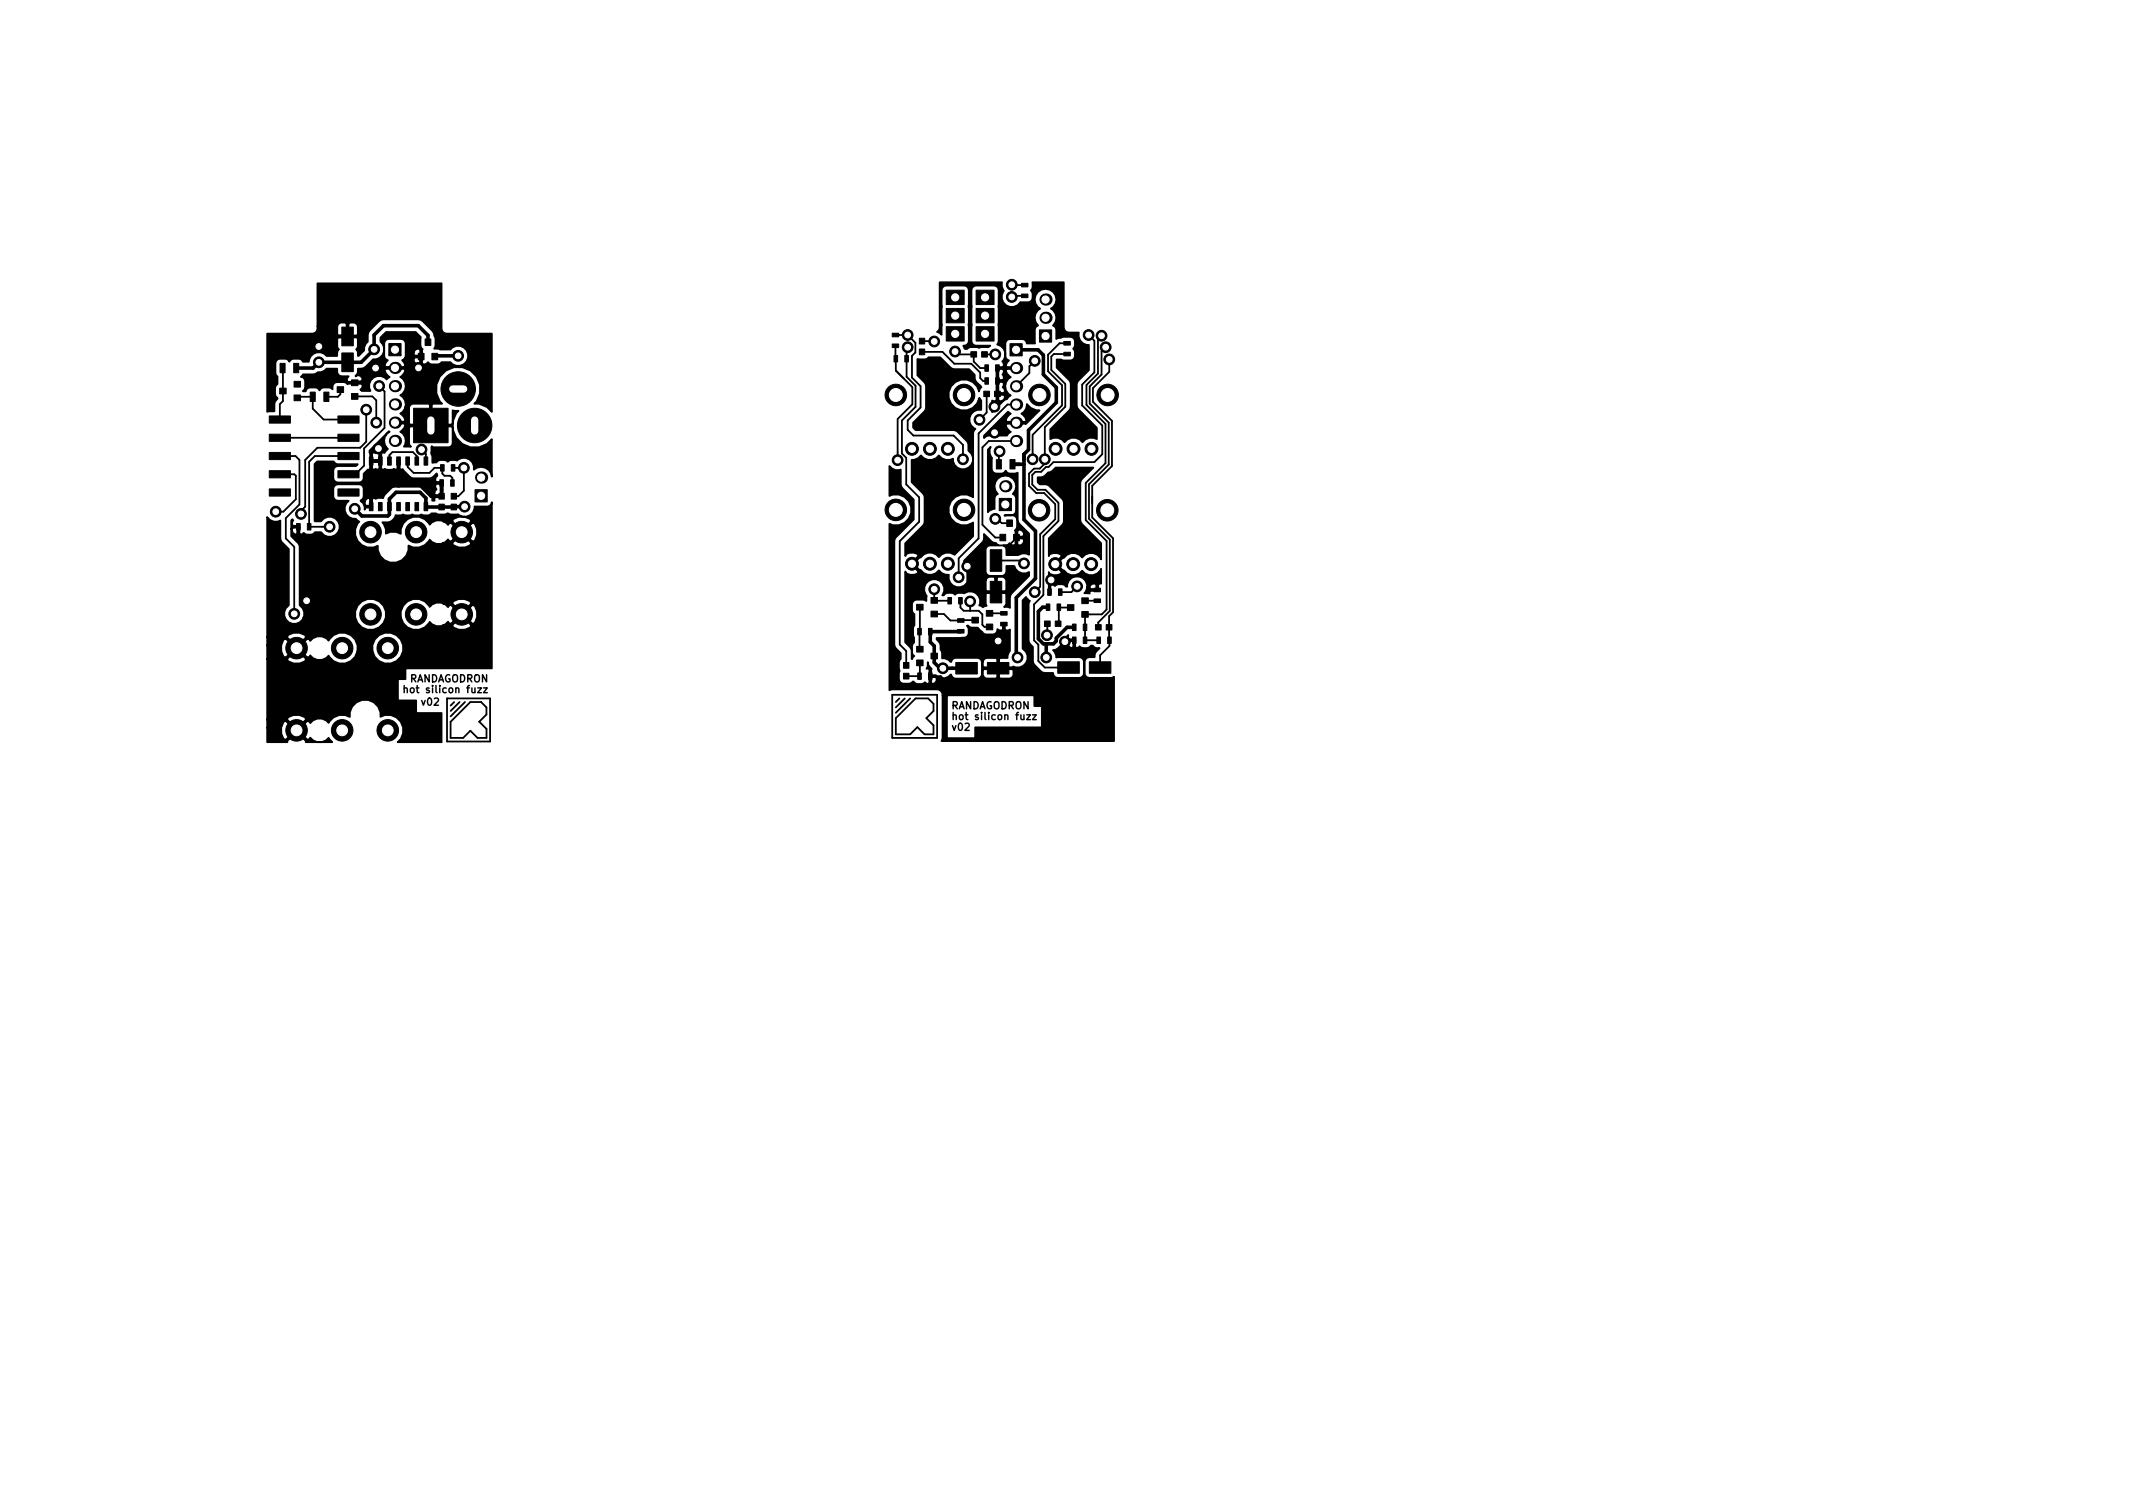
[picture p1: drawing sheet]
<svg xmlns="http://www.w3.org/2000/svg" width="297mm" height="210mm" viewBox="0 0 297 210" stroke-linecap="round" stroke-linejoin="round" font-family="sans-serif">
<defs><g id="words">
<g font-size="1.4">
<text x="56.7" y="95">RANDAGODRON</text>
<text x="57.9" y="96.5">hot silicon fuzz</text>
<text x="58.9" y="98.2">v02</text>
<text x="132.5" y="101.7">v02</text>
<text x="132.5" y="100.2">hot silicon fuzz</text>
<text x="132.5" y="98.7">RANDAGODRON</text>
</g>
</g></defs>
<path d="M56.3 95.9l.1-.1h.3v.7M56.3 95.5v1M57.2 95.8h.3l.2 .2v.3l-.2 .2-.3-.1-.1-.1zM143 99.5h.5l-.5 .7h.5M143.8 99.5h.5l-.5 .7h.5" fill="none" stroke="#000" stroke-width=".2"/>
<g fill="#000" stroke="#000" stroke-width=".14">
<path d="M142.2 39.4h1v.5h-1zM37.5 57.9h2.9v1h-2.9zM39 50.6h.7v1.3h-.7zM38.9 54h1v.8h-1zM40.9 50.6h.7v1.3h-.7zM40.9 55h1v.8h-1zM40.9 53.1h1v.8h-1zM43.2 54.6h.7v1.3h-.7zM45.1 54.6h.7v1.3h-.7zM47.1 57.9h2.9v1h-2.9zM47.6 49.1h1.6v2.6h-1.6zM47.6 45.5h1.6v2.6h-1.6z"/>
<path d="M47 53.8h.9v.8h-.9zM49 54.8h.9v.8h-.9zM49 52.9h.9v.8h-.9zM54.2 47.8h1.7v1.7h-1.7zM58.3 49.2h.7v.9h-.7zM59.2 47.2h.8v.9h-.8zM60.1 49.2h.9v.9h-.9zM57.6 56.8h4.8v4.8h-4.8zM124.2 46.4h1v.5h-1zM124.2 47.9h1v.5h-1zM124.5 49.5h.5v.9h-.5zM126 49.5h.5v.9h-.5z"/>
<path d="M128 47.1h.8v.8h-.8zM128 48.6h.8v.8h-.8zM131.8 45.5h2.5v2h-2.5zM131.8 42.9h2.5v2h-2.5zM131.8 40.4h2.5v2h-2.5zM135.2 49h.8v.7h-.8zM135.9 42.9h2.5v2h-2.5zM136.7 49h.8v.7h-.8zM137 54.5h.8v.7h-.8zM137.2 50.8h.4v.9h-.4zM137.2 52.6h.4v.9h-.4zM135.9 45.5h2.5v2h-2.5z"/>
<path d="M135.9 40.4h2.5v2h-2.5zM138.5 54.5h.8v.7h-.8zM138.6 50.8h.6v.9h-.6zM138.6 52.6h.6v.9h-.6zM140.6 47.9h1.7v1.7h-1.7zM142.2 40.9h1v.5h-1zM144.8 45.9h1.7v1.7h-1.7zM148.2 49h.8v.5h-.8zM148.2 47.5h.8v.5h-.8zM37.5 68.1h2.9v1h-2.9zM37.5 65.5h2.9v1h-2.9zM37.5 63h2.9v1h-2.9z"/>
<path d="M37.5 60.5h2.9v1h-2.9zM41.3 72.9h.5v.9h-.5zM42.8 72.9h.5v.9h-.5zM47.1 60.5h2.9v1h-2.9zM47.1 63h2.9v1h-2.9zM47.1 65.5h2.9v1h-2.9zM47.1 68.1h2.9v1h-2.9zM51.4 63.6h.5v1.2h-.5zM51.4 70h.5v1.1h-.5zM52.7 63.6h.5v1.2h-.5zM52.7 70h.5v1.1h-.5zM54 63.6h.5v1.2h-.5z"/>
<path d="M54 70h.5v1.1h-.5zM55.2 63.6h.6v1.2h-.6zM55.2 70h.6v1.1h-.6zM56.5 63.6h.5v1.2h-.5zM56.5 70h.5v1.1h-.5zM57.8 63.6h.5v1.2h-.5zM57.8 70h.5v1.1h-.5zM59.1 63.6h.5v1.2h-.5zM59.1 70h.5v1.1h-.5zM61.3 66.8h.4v.9h-.4zM61.3 64.7h.6v.9h-.6zM61.1 68.7h.8v.8h-.8z"/>
<path d="M61.1 70.2h.8v.8h-.8zM62.7 66.8h.6v.9h-.6zM62.8 70.2h.8v.8h-.8zM62.8 68.7h.8v.8h-.8zM62.9 64.7h.4v.9h-.4zM66.1 68.2h1.8v1.7h-1.8zM138.8 64h.7v1.3h-.7zM137.9 76.5h1.6v3h-1.6zM139.2 74.4h.9v.9h-.9zM139.2 69.4h1.7v1.7h-1.7zM140.2 72.4h.8v.9h-.8zM140.6 64h.7v1.3h-.7z"/>
<path d="M141.2 74.4h.7v.9h-.7zM125.8 92.2h.8v.8h-.8zM125.8 93.7h.8v.8h-.8zM127.6 90h.9v.8h-.9zM127.6 91.9h.9v.8h-.9zM127.8 93.7h.5v.9h-.5zM127.8 87.5h.5v.9h-.5zM127.6 84.1h.9v.8h-.9zM129.3 93.7h.5v.9h-.5zM129.6 90.9h.9v.8h-.9zM129.3 87.5h.5v.9h-.5zM129.6 85.1h.9v.8h-.9z"/>
<path d="M129.6 83.2h.9v.8h-.9zM132 83.2h.5v.9h-.5zM133.5 83.2h.5v.9h-.5zM133.3 87.6h.9v.5h-.9zM133.3 86.1h.9v.5h-.9zM133.1 92.2h3v1.6h-3zM135.3 85.9h.9v.8h-.9zM137.3 86.9h.9v.8h-.9zM137.3 85h.9v.8h-.9zM139.3 85.1h.9v.5h-.9zM139.3 86.6h.9v.5h-.9zM137.9 80.9h1.6v3h-1.6z"/>
<path d="M137.5 92.2h3v1.6h-3zM145.7 84.1h.5v.9h-.5zM145.5 86.5h.7v.7h-.7zM145.9 82h.5v.9h-.5zM147.2 84.1h.5v.9h-.5zM146.9 86.5h.9v.7h-.9zM147.4 82h.5v.9h-.5zM149.3 86.9h.6v.9h-.6zM148.6 84.2h1v.8h-1zM149.3 88.7h.6v.9h-.6zM147.3 92.1h3v1.6h-3zM150.9 86.9h.4v.9h-.4z"/>
<path d="M150.9 88.7h.4v.9h-.4zM150.6 85.1h1v.8h-1zM150.6 83.2h1v.8h-1zM152.8 88.7h.4v.9h-.4zM152.3 83.4h.9v.5h-.9zM152.3 81.9h.9v.5h-.9zM152.6 87h.7v.7h-.7zM154.2 88.7h.6v.9h-.6zM151.7 92.1h3v1.6h-3zM154 87h.9v.7h-.9z"/>
<circle cx="140.9" cy="39.6" r=".75"/>
<circle cx="44.4" cy="48.2" r=".75"/>
<circle cx="44.4" cy="50.4" r=".75"/>
<circle cx="51" cy="57" r=".75"/>
<circle cx="52.1" cy="48.6" r=".75"/>
<circle cx="52.3" cy="51.2" r=".75"/>
<circle cx="52.4" cy="58.8" r=".75"/>
<circle cx="52.8" cy="53.7" r=".75"/>
<circle cx="58.3" cy="51.2" r=".75"/>
<circle cx="63.8" cy="49.5" r=".75"/>
<circle cx="63.8" cy="54.2" r="2.4"/>
<circle cx="66.1" cy="59.2" r="2.4"/>
<circle cx="124.7" cy="55" r="1.5"/>
<circle cx="126.4" cy="48.3" r=".75"/>
<circle cx="126.4" cy="46.6" r=".75"/>
<circle cx="130.1" cy="47.5" r=".75"/>
<circle cx="133" cy="48.9" r=".75"/>
<circle cx="134.3" cy="55" r="1.5"/>
<circle cx="136.4" cy="58.4" r=".75"/>
<circle cx="138.5" cy="56.6" r=".75"/>
<circle cx="138.6" cy="49.3" r=".75"/>
<circle cx="140.9" cy="41.3" r=".75"/>
<circle cx="144.1" cy="50.2" r=".75"/>
<circle cx="144.7" cy="55" r="1.5"/>
<circle cx="151.6" cy="46.6" r=".75"/>
<circle cx="153.4" cy="46.7" r=".75"/>
<circle cx="154" cy="48.3" r=".75"/>
<circle cx="154.2" cy="55" r="1.5"/>
<circle cx="154.5" cy="50" r=".75"/>
<circle cx="38.4" cy="71.2" r=".75"/>
<circle cx="41.9" cy="71.6" r=".75"/>
<circle cx="45.9" cy="73.3" r=".75"/>
<circle cx="49.4" cy="70.8" r=".75"/>
<circle cx="51.6" cy="74.1" r="1.5"/>
<circle cx="52.7" cy="62.5" r=".75"/>
<circle cx="57.9" cy="74.1" r="1.5"/>
<circle cx="58.7" cy="62.6" r=".75"/>
<circle cx="64.3" cy="74.1" r="1.5"/>
<circle cx="64.6" cy="65.1" r=".75"/>
<circle cx="64.7" cy="70.5" r=".75"/>
<circle cx="124.7" cy="71" r="1.5"/>
<circle cx="125" cy="64.1" r=".75"/>
<circle cx="127" cy="78.5" r=".9"/>
<circle cx="127" cy="62.5" r=".9"/>
<circle cx="129.5" cy="78.5" r=".9"/>
<circle cx="129.5" cy="62.5" r=".9"/>
<circle cx="132" cy="78.5" r=".9"/>
<circle cx="132" cy="62.5" r=".9"/>
<circle cx="134.1" cy="63.9" r=".75"/>
<circle cx="134.3" cy="71" r="1.5"/>
<circle cx="134.7" cy="78.8" r=".75"/>
<circle cx="138.5" cy="60.2" r=".75"/>
<circle cx="138.6" cy="72.2" r=".75"/>
<circle cx="139.2" cy="62.8" r=".75"/>
<circle cx="142.6" cy="78.4" r=".75"/>
<circle cx="143.8" cy="63.9" r=".75"/>
<circle cx="144.7" cy="71" r="1.5"/>
<circle cx="145.5" cy="63.9" r=".75"/>
<circle cx="146.9" cy="78.5" r=".9"/>
<circle cx="147" cy="62.5" r=".9"/>
<circle cx="149.5" cy="78.5" r=".9"/>
<circle cx="149.5" cy="62.5" r=".9"/>
<circle cx="151.9" cy="78.5" r=".9"/>
<circle cx="152" cy="62.5" r=".9"/>
<circle cx="154.2" cy="71" r="1.5"/>
<circle cx="41" cy="85.5" r=".75"/>
<circle cx="41.3" cy="90.2" r="1.5"/>
<circle cx="42.7" cy="83.6" r=".75"/>
<circle cx="47.6" cy="90.2" r="1.5"/>
<circle cx="51.6" cy="85.5" r="1.5"/>
<circle cx="54" cy="90.2" r="1.5"/>
<circle cx="57.9" cy="85.5" r="1.5"/>
<circle cx="64.3" cy="85.5" r="1.5"/>
<circle cx="130.1" cy="82" r=".75"/>
<circle cx="131.3" cy="93" r=".75"/>
<circle cx="133.5" cy="80.4" r=".75"/>
<circle cx="135.1" cy="83.7" r=".75"/>
<circle cx="139" cy="89.2" r=".75"/>
<circle cx="141.7" cy="91.5" r=".75"/>
<circle cx="144.1" cy="82.4" r=".75"/>
<circle cx="145.7" cy="91.5" r=".75"/>
<circle cx="145.8" cy="88.4" r=".75"/>
<circle cx="146.4" cy="80.7" r=".75"/>
<circle cx="148.3" cy="89.3" r=".75"/>
<circle cx="150" cy="81.6" r=".75"/>
<circle cx="41.3" cy="101.7" r="1.5"/>
<circle cx="47.6" cy="101.7" r="1.5"/>
<circle cx="54" cy="101.7" r="1.5"/>
</g>
<g fill="#000">
<circle cx="55" cy="56.3" r=".85"/>
<circle cx="55" cy="58.8" r=".85"/>
<circle cx="55" cy="51.2" r=".85"/>
<circle cx="55" cy="53.8" r=".85"/>
<circle cx="141.5" cy="51.2" r=".85"/>
<circle cx="141.5" cy="53.8" r=".85"/>
<circle cx="141.5" cy="56.3" r=".85"/>
<circle cx="141.5" cy="58.9" r=".85"/>
<circle cx="145.6" cy="41.7" r=".85"/>
<circle cx="145.6" cy="44.2" r=".85"/>
<circle cx="55" cy="61.4" r=".85"/>
<circle cx="67" cy="66.5" r=".85"/>
<circle cx="140" cy="67.7" r=".85"/>
<circle cx="141.5" cy="61.4" r=".85"/>
</g>
<g fill="none" stroke="#000" stroke-width=".25">
<path d="M140.9 39.6l1.8 .1M39.3 51.2l.1 4.6-.4 .5v2.1M41.4 55.4l.2-.2h2v1.7l1.5 1.5h3.4M47.4 54.2v.7l-.4 .3h-1.6M49.4 55.2h2.5l.5 .5v3.1M51 57v4.5l-.8 .8h-6l-1.7 1.7v6.5l-.6 .6v.5M52.8 53.7l.8 .8v5.1l-2.9 2.8v2.4l-1.2 1.2h-1M124.7 48.1l.1 3.5 2.3 2.3v2.4l-2.1 2v5.8M124.7 46.6h1.7l1.1 1.1v1.4l-.5 .4v3.1l1.2 1.2v2.9l-1.8 1.8v1.3l.8 .8h5.6l1.3 1.3v2M126.4 48.3l-.2 .2v4l1.3 1.2v2.9l-1.9 1.9v4.6l.6 .6v3.7l1.8 1.8v3.4l-2.7 2.7v14.4l.9 .9v2M128.4 47.5h1.7M128.4 49h2.8l1.7 1.6h2.4l1.2 1.3v.7l.4 .4h.5"/>
<path d="M133 48.9l.4 .4h2.2v1l.9 .9h.9M137.1 49.3h1.5M137.4 54.8v2.6l-1 1M141.5 51.2h-2.6v5l-.4 .4M141.5 58.9h-1.6l-1.4 1.3M141.5 56.3h-1.2l-4 4.1v14.6l-2.8 2.7v2.7M142.7 41.2h-1.6l-.2 .1M144.1 50.2l-.8 .8v.9l-1.8 1.9M148.6 49.3h-1.8l-.4 .3v1.9l1.9 2v3.1l-2.8 2.9v5l-.7 .7h-.8l-.7 .7v1.7l1 1h1.1l1.5 1.6v2.1l-2 2.1v7.3l-.8 .7M148.6 47.8h-1l-1.7 1.6v2.3l2 1.9v2.8l-4.1 4.1v3.4M151.6 46.6l.8 .8v4.4l-1.7 1.7v2.9l2.8 2.8v4l-1.1 1.1h-5.7l-.7 .7h-.3l-.7 .7h-.8l-.4 .4v1.4l.7 .7h1.1l1.8 1.8v2.5l-2.1 2.1v8.2l-1.3 1.3v5.1l.6 .6v2.2l.9 .9h3.3M153.4 46.7l-.5 .5v4.8l-1.6 1.6v2.8l2.6 2.6v5.5l-2.7 2.7v5.2l2.9 2.9v9.6l-.7 .6h-2.3v3.6h1.9"/>
<path d="M154 48.3l-.6 .6v3.2l-1.6 1.7v2.4l2.6 2.6v5.9l-2.8 2.7v4.8l3 2.9v10l-1.7 1.6v.6M154.5 50v1.8l-2.3 2.2v1.9l2.7 2.7v6.3l-2.8 2.7v4.4l2.9 2.9v10.3l-.5 .6v4.1l-1.3 1.3v1.7M39 63.5h2.2l.5 .5v6.2l-1.9 1.9v2.9l1.2 1.1v9.4M39 66h2l.2 .2v3.3l-1.7 1.7h-1.1M39 61h9.5M48.5 63.5h-4.6l-.9 .8v9h2.9M54.2 64.2v-.8l.5-.5h2.8l.5 .6v.7M56.8 64.2v.8l.8 .8h2.2l.7-.7h1.1v.8l.3 .3h.8l.3 .3v.7M58.7 62.6l.6 .6v1M63.1 65.1h1.5v3.2l-.8 .8h-.6M138.6 72.2h.3l.6 .6h1.1M138.7 78h3.5l.4 .4"/>
<path d="M139.2 62.8l-.1 .1v1.7M141.5 61.4h-3.8l-.9 .9v10.8l1.8 1.7h1M141.5 74.8l-1 1.1h-2.9l-2.9 2.9v2.6l1 1h3M62.3 97.2h6v6h-6zM63.3 97.8l-.5 .4M64 97.8l-1.2 1.2M64.7 97.8l-1.9 1.9M65.5 97.8h1.5l.7 .7v1l-1 1 1 1v1.2h-1.2l-1-1-1 1h-1.8v-2.2zM124.2 96.7h6.3v6h-6.3zM125.2 97.3l-.4 .4M126 97.2l-1.2 1.3M126.8 97.2l-2 2"/>
<path d="M127.5 97.2h1.7l.8 .8v1l-1 1 1 1v1.2h-1.2l-1-1-1 1h-2v-2.2zM128.1 92.3v1.8h-1.9M128.1 84.5v5.9M130.1 82l.1 1.6h2M130.1 85.5h1.4l.9 .9 3.4-.1M133.8 83.6v1l.4 .4h2.1l.5 .5v1.5l.3 .3h.7M135.1 83.7v1.3M137.8 85.4h2M139.8 86.9v1.5l-.8 .8v5.1l-.8 .8h-6.2l-1-1h-1.5M145.9 86.8l-.1 1.6M149.1 84.6l-1.6-.1v2.2l-.2 .1M149.6 89.1h-1.1l-.2 .2"/>
<path d="M150 81.6l-.8 .8h-1.6M152.8 82.1v-.9l-1-1h-4.9l-.7 .8v1.4M152.8 83.6h-1.7l.1 .1"/>
</g>
<g fill="none" stroke="#000" stroke-width=".5">
<path d="M48.4 46.8h-2.6l-1.4 1.4M52.3 51.2l-2 2-.9 .1M58.7 49.6v1.3l-.4 .3M59.6 47.6v-.9l-1.3-1.4h-4.9l-1.3 1.3v2l-1.8 1.8h-5.9l-.8 .8h-2.3M63.8 49.5h-3.1l-.1 .1M141.5 48.7h3.1l.7 .7v2.7l1.8 1.8v2.1l-3.9 3.9v2.7l-.6 .6v9.1l1.6 1.6v6.6l-2.7 2.7v8.2l.2 .1M41.6 73.3v1.4l1.1 1.1v7.8M52.7 62.5l.3 .2v1.5h-1.3v6.3M55.5 64.2v3.4M61.5 67.2v1.9h-1.5l-1.4-1.5h-6.9M64.7 70.5l-5.3 .1-.1-1.2-.8-.9h-3.3l-1 1v2.1l-.2 .2h-3.6l-1-1M141 64.6h1.6"/>
<path d="M133.8 87.9h-4.3v1.5l.6 .5v2.3l.8 .8h3.7M145.8 89.6l-.1 .1v1.8M145.9 84.5h-.7l-.6 .6v3.8l.7 .7h1.4l.4-.4v-.4l1.5-1.5h1"/>
</g>
<path d="M130.9 39.3h8.6a1.29 1.29 0 0 0 .3 1.2 1.4 1.4 0 0 0 .3 2 1.4 1.4 0 0 0 2-.4 1.87 1.87 0 0 0 1.5-.2 1.43 1.43 0 0 0 0-1.5 1.31 1.31 0 0 0 .2-1.1h4.3v6.3a.71 .71 0 0 0 .8 .7h1.3a1.37 1.37 0 0 0 1.4 1.7v3.5l-1.6 1.8-.1 3.1 .3 .6 2.5 2.6v1.5a1.5 1.5 0 0 0-2 .5 1.53 1.53 0 0 0-2.5 0 1.5 1.5 0 0 0-1.9-.5v-1.3l2.6-2.6 .2-.6v-3.4l-1.9-2v-1.1h.6a2.01 2.01 0 0 0 1.5 .1 1.07 1.07 0 0 0 .1-1.7 1.1 1.1 0 0 0-.1-1.5 2.01 2.01 0 0 0-1.5 0l-.7 .2v-1.3a.62 .62 0 0 0-.5-.6 1.45 1.45 0 0 0-.3-2.3 1.48 1.48 0 0 0 .4-2.3 1.48 1.48 0 0 0-2.2 0 1.48 1.48 0 0 0 .4 2.3 1.45 1.45 0 0 0-.3 2.3 .62 .62 0 0 0-.5 .6v1.9h-1.1a.64 .64 0 0 0-.7-.6h-1.7a.65 .65 0 0 0-.6 .7v1.7a.62 .62 0 0 0 .5 .6l-.3 .3-.1 .4 .1 .2h1.4v.3h-1.4l-.1 .2 .1 .4 .6 .5a1.44 1.44 0 0 0 0 2.6l-.4 .2-.2 .3-.4 .2-1.6 1.6v-1.6l.4 .1 .2-.2v-.7h.2v.7a.52 .52 0 0 0 .7 0 .52 .52 0 0 0 .1-.7h-1v-1.8h.2v1.5h.8a.48 .48 0 0 0-.2-.8 .5 .5 0 0 0 0-.7h-.8v-1.8h.2v1.5h.6a.51 .51 0 0 0 0-.8 .51 .51 0 0 0 0-.7h-.8v-.3h.8a.51 .51 0 0 0 0-.8 1.38 1.38 0 0 0 .3-1.4 1.38 1.38 0 0 0-1-.9l.2-.5v-7.1a.65 .65 0 0 0-.7-.6h-2.5a.65 .65 0 0 0-.6 .6v7.1a.65 .65 0 0 0 .6 .6h2l-.3 .3a1.86 1.86 0 0 0-1.3 0 1.77 1.77 0 0 0-1.6 .1l-.4 .1-.2-.5a.67 .67 0 0 0 .8-.6v-7.1a.65 .65 0 0 0-.6-.6h-2.5a.65 .65 0 0 0-.7 .6v6.2l-.2-.2-.4-.2 .3-.3 .1-.3zM37.2 46.5l6.6-.1a.84 .84 0 0 0 .4-1h2.8v1.2l.1 .1h1.2v-1.6h.2v1.6h1.2l.1-.1v-1.2l-.2-.4-.3-.1h-.6l-.2 .2h-.2l-.2-.2h-.6l-.4 .3-.1 .2h-2.8v-5.9h17.3v6.2l.2 .6 .5 .2h6.3v10.8l-.7-.6-1.1-.5h-.6a3.1 3.1 0 0 0-.2-4.3 3.1 3.1 0 0 0-4.2 0 3.1 3.1 0 0 0-.1 4.3h-1.3l-.2 .2v2.7h2.8l.1-.1v-1.9l.9 .1a3 3 0 0 0 .2 4.4 3 3 0 0 0 4.4-.4v5.2l-.1-.5a1.52 1.52 0 0 0-2.4-.5 1.44 1.44 0 0 0-.7-1.5 1.44 1.44 0 0 0-1.7 .2 1.24 1.24 0 0 0-1.2 .2 1.11 1.11 0 0 0-1.6 .1h-.6v-.8l-.2-.6 .1-.9 .2 .2h2.2l.4-.3 .1-.2v-2.3l-.1-.1h-5.8l-.1 .1v2.3l.2 .4h-1l.2-.2a1.44 1.44 0 0 0-.7-1.9l.6-.5 .1-.4-.1-.2h-1.4v-.3h1.4l.1-.2-.1-.4-.6-.5 .4-.2 .3-.7h.6v2.3l.1 .1h2.8v-2.7l-.2-.2h-2.2l-.4 .3-.1 .2h-.6l.1-.4-.1-.6-.3-.4-.4-.3 .4-.2a1.46 1.46 0 0 0-.4-2.3l.6-.5 .1-.4-.1-.2h-2.6l-.1 .2 .1 .4 .6 .5-.5 .3-.2-.2a1.4 1.4 0 0 0-1.8 .1 1.4 1.4 0 0 0-.2 1.7h-1.2l-.2-.2a.5 .5 0 0 0 .1-.8h-1.8l-.1 .1-.3-.2a1.93 1.93 0 0 0-1.6 .1l-.1 .2-.1 .6v-.1a1.3 1.3 0 0 0-1.8 .2l-.1-.2a1.3 1.3 0 0 0-1.8 .2v.2l-.4-.1h.1a1.39 1.39 0 0 0-.2-1.9h-.2l.3-.4h1.4l.6-.2a1.51 1.51 0 0 0 1.3-.6h1.5v.4a.65 .65 0 0 0 .6 .7h1l-.3 .4v.2l.2 .2h1.8a.55 .55 0 0 0 0-.8 .55 .55 0 0 0-.8 0v-.1l.3-.3v-.7h.8l1.4-1.3a1.39 1.39 0 0 0 1.3-.6 1.39 1.39 0 0 0-.1-1.6h.3v1.7a.62 .62 0 0 0 .5 .7l-.3 .3-.1 .4 .1 .2h2.6l.1-.2-.1-.4-.3-.3 .3-.3h1.3v.3a.55 .55 0 0 0 .9 .4v-.8h-.7l-.2 .1h-1.3l.2-.4v-.4h1.1v.3l.2 .1h.7v-.8a.53 .53 0 0 0-.5-.1 .53 .53 0 0 0-.4 .5h-1.1v-1.3a.65 .65 0 0 0-.6-.6h-2l-.2 .2-.2 .4h-.3l-.2-.2v-.6l.8-.8h4.1l.7 .8v1.1v.2l.3 .3-.1 .1v1.9a.5 .5 0 0 0 .8-.2l.3 .3a1.49 1.49 0 0 0 1.6-.3h1.2l.3 .3a1.41 1.41 0 0 0 1.9-.3 1.41 1.41 0 0 0-.2-1.9 1.41 1.41 0 0 0-2 .2h-1.4l-.8-.1a1.8 1.8 0 0 0 0-1.8l-.1-.4-.2-.3-1.6-1.6h-5.5l-1.8 1.8-.1 1.3-.3 .3-.2 .5v.4l-.9 .8a.84 .84 0 0 0-.2-.9l.2-.4v-1.2l-.1-.1h-2.6l-.1 .1v1.2l.2 .3-.2 .3v.7h-1.5a1.38 1.38 0 0 0-1.5-.5 1.38 1.38 0 0 0-1 1.3h-.8l-.3-.4a1.33 1.33 0 0 0-1.6 .3l-.1-.2a1.3 1.3 0 0 0-1.8 .2v1.6v.2l.2 .3v1.1l-.2 .3a1.46 1.46 0 0 0 .2 1.6l-.3 .6-.1 1.3-1 .1zM127.8 50a1.47 1.47 0 0 0 1.5-.2h1.6l1.7 1.6h2.3l.8 .8a1.55 1.55 0 0 0 .8 1.5l.2 .2-.3 .3v.3a2.17 2.17 0 0 0-3.4-1.2 2.17 2.17 0 0 0 .1 3.6 2.17 2.17 0 0 0 3.3-1.5l.2 .3v1.4a1.39 1.39 0 0 0-1.5 .9 1.39 1.39 0 0 0 .7 1.7l-.2 .4-.1 .3v8.8a2.17 2.17 0 0 0-3.4 1.8 2.17 2.17 0 0 0 3.4 1.8v1.9l-2.6 2.6a1.51 1.51 0 0 0-2.2 .3 1.55 1.55 0 0 0-2.5 0h-.1l-.9 .9 .9 .9h.1a1.55 1.55 0 0 0 2.6 0l.3 .4 .6 .2h.4a1.39 1.39 0 0 0 1 1.7 1.39 1.39 0 0 0 1.7-.9h2.5v1.4l.1 .1h1.2v-1.8h.2v1.8h1.2l.1-.1v-1.4l-.2-.4-.3-.1h-.6l-.2 .2h-.2l-.2-.2h-.6l-.3 .1-.2 .4h-2.5a1.34 1.34 0 0 0-.5-1.6v-1.1l2.5-2.6 .2-.5v-.6l1.1 1 .2 .2h.4l.3 .3h-1.1a.65 .65 0 0 0-.6 .6v3a.65 .65 0 0 0 .6 .7h1.6a.65 .65 0 0 0 .6-.7v-.7h1.2a1.38 1.38 0 0 0 2 .9v.5l-2.6 2.7-.1 1.7-.4-.1h-.4l.3-.4v-1.4l-.1-.1h-2.6l-.1 .1v1.4l.1 .3-.5 .2-.5-.3a1.4 1.4 0 0 0-.4-1.7 1.4 1.4 0 0 0-1.7 0 1.24 1.24 0 0 0-1.3 .2 1.11 1.11 0 0 0-1.6 .1h-.2a1.4 1.4 0 0 0-.2-1.9 1.4 1.4 0 0 0-1.9 0 1.4 1.4 0 0 0 0 2l-.1 .7a1.79 1.79 0 0 0-1.8 0 1.42 1.42 0 0 0 .1 1.8v1.5a1.9 1.9 0 0 0-.1 1.6l.1 .2v.7h-.1a1.43 1.43 0 0 0 .1 1.8l-.3 .5v-.1l-.1-1.3-.8-1v-9.8l.1 .2 .6 .2h.6l.4-.2 .1-.2-1.1-1.1 1.1-1.1-.1-.2-.6-.2h-.6l-.4 .2-.1 .2v-1.7l2.4-2.5 .3-.6-.1-3.6-1.7-1.9v-3.1h.3l.6-.2 .4-.4a1.53 1.53 0 0 0 2.5 0 1.49 1.49 0 0 0 1.9 .5 1.4 1.4 0 0 0 2.1 1.3 1.4 1.4 0 0 0 .1-2.4l-.1-1.1-1.7-1.8h-5.6l-.3-.4v-.6l1.5-1.6 .3-.6v-2.9l-.3-.6-.9-.9zM137 60.7l3.4-3.4 .4 .3-.6 .5-.1 .4 .1 .2h2.6l.1-.2-.1-.4-.6-.5a1.38 1.38 0 0 0 .8-1.3l.5 .5 .8 .3h.5l-2 1.9h-2.6l-.1 .2 .1 .4 .6 .5-.4 .3-.2 .2h-2.5l-.3 .1-.4 .3zM43.8 64.6l.4-.3h2.3l.3 .3h.3h2.7l-.2 .3h-2.5a.65 .65 0 0 0-.7 .6l.1 1.3 .3 .3 3.2 .1a.65 .65 0 0 0 .6-.7v-.5l.6-.6h.2l.2-.2v-.9h.2v.9l.2 .2 .3-.1 .4 .1 .1-.2v-.9h-1.3l.1-1.2h.2v1h1v-1l-.1-.1-.4 .1-.3-.1-.2 .1h-.2l-.1-.1v-.2l2.6-2.7h.2a1.44 1.44 0 0 0-.3 2.4l-.5 .6-.3-.1-.1 .1v2.1l.1 .2 .4-.1a1.59 1.59 0 0 0 1.3 0l.3 .1 .2-.2v-1.1l.2-.1v1.2l.2 .2 .3-.1 1.2 1.3h2.5l.5-.2 .5-.5 .1 .4a.56 .56 0 0 0-.1 .8h.8v2.1h-1l-.1 .2v.3h-.3a1.13 1.13 0 0 0-.4-1.1h.7v.2l.1 .2h.8v-1.6h-.6l-.2 .1v.3l.2 .3-.3 .5h-.7l-.7-.7-.6-.2h-3.7l-1.2 1.1-.2 .6-.7-.1-.4 .2-.3-.2-.2 .2v1.2h-.8l-.2 .3v-.4l-.2-.5-.2-.3h.4v.5l.2 .1h.6v-.9l-.2-.2a.62 .62 0 0 0-.6 .5h-.4l-.2-.1a.63 .63 0 0 0 .4-.6v-1.3l-.3-.3-3.2-.1a.65 .65 0 0 0-.7 .7v1l.2 .4 .5 .2h1.5a1.39 1.39 0 0 0-.5 1.7 1.39 1.39 0 0 0 1.4 .8l.5 .4a2.13 2.13 0 0 0-.1 2.8 2.13 2.13 0 0 0 2.7 .6 2.15 2.15 0 0 0 2.2 2.4 2.15 2.15 0 0 0 2.1-2.4 2.09 2.09 0 0 0 2.9-.9 1.53 1.53 0 0 0 1.9 .5h1.3l.1 .3 .8 .3h.9l.7-.3 .1-.3-1.3-1.3-1.3 1.3h-1.3l.3-.1 .4-.4 .1 .2 .3 .1 1.3-1.3h.4l1.3 1.3 .3-.1 .3-.8v-.9l-.3-.7-.3-.1-1.3 1.3h-.4l-1.3-1.3-.3 .1-.1 .2-.4-.4-.3-.1h1.3l1.3 1.3 1.3-1.3-.1-.3-.8-.3h-.9l-.7 .3-.1 .3-2.2-.1-.6 .2-.4 .4v-.2a2.16 2.16 0 0 0-2.6-.9 2.16 2.16 0 0 0-1.4 2.3l-.6-.2h-.9l-.6 .2v-.6l-.4-1a1.45 1.45 0 0 0 1.8-.8v-.2l.7 .1 .3-.2 .2 .1a1.42 1.42 0 0 0 1.1-.1 1.31 1.31 0 0 0 1.3 0 1.16 1.16 0 0 0 1.4-.1h.6l.2 .1a2.28 2.28 0 0 0 1.5-.1 1.72 1.72 0 0 0 1.4 .1 1.37 1.37 0 0 0 1.5 .2 1.37 1.37 0 0 0 .8-1.3h1.8a.64 .64 0 0 0 .6-.6v23.2h-12v1.5h-1.1v2.9h2.5v1.8h3.6v4h-6.1l.4-.4a2.16 2.16 0 0 0-.2-2.7 2.16 2.16 0 0 0-2.6-.4 2.15 2.15 0 0 0-2.2-2.4 2.15 2.15 0 0 0-2.1 2.4 2.09 2.09 0 0 0-2.9 .9 1.61 1.61 0 0 0-2.6 0l-.1-.2-.3-.1-1.3 1.3 1.3 1.3 .3-.1 .1-.2a1.61 1.61 0 0 0 2.6 0l.5 .6h-3.7v-.1l-1.3-1.3-1.3 1.3v.1h-2.8v-2h2v.9l.3 .7 .3 .1 1.3-1.3-1.3-1.3-.3 .1-.3 .8h-2v-1.1h2.8l1.3 1.3 1.3-1.3-.1-.3-.8-.3h-.9l-.7 .3-.1 .3h-2.8v-8.4h2.8l.1 .3 .8 .3h.9l.7-.3 .1-.3-1.3-1.4-1.3 1.4h-2.8v-1.9h2v.8l.3 .7 .3 .2 1.3-1.4h.4l1.3 1.4 .3-.2 .1-.1a1.61 1.61 0 0 0 2.6 0 2.16 2.16 0 0 0 2.2 1.1 2.16 2.16 0 0 0 1.8-1.7h2.1l.3 .8a2.18 2.18 0 0 0 3.6 0 2.18 2.18 0 0 0-1.4-3.4 2.18 2.18 0 0 0-2.5 2.6h-2.1v-.9a2.16 2.16 0 0 0-1.8-1.7 2.16 2.16 0 0 0-2.2 1.1 1.61 1.61 0 0 0-2.6 0l-.1-.1-.3-.2-1.3 1.3h-.4l-1.3-1.3-.3 .2-.3 .8h-2v-1.2h2.8l1.3 1.4 1.3-1.4-.1-.3-.8-.3h-.9l-.7 .3-.1 .3h-2.8v-16.7a1.37 1.37 0 0 0 1.8 .5l.1 2.8 1.1 1.2v7.8a1.4 1.4 0 0 0-.1 2.3 1.4 1.4 0 0 0 2.2-.6h7.2l.3 .8a2.18 2.18 0 0 0 2.2 .9 2.18 2.18 0 0 0 1.7-1.7h2.1l.3 .8a2.14 2.14 0 0 0 3.7-.2 1.53 1.53 0 0 0 1.9 .5h1.3l.1 .3 .8 .3h.9l.7-.3 .1-.3-1.3-1.4-1.3 1.4h-1.3l.3-.2 .4-.3 .1 .1 .3 .2 1.3-1.4h.4l1.3 1.4 .3-.2 .3-.8v-.8l-.3-.7-.3-.2-1.3 1.3h-.4l-1.3-1.3-.3 .2-.1 .1-.4-.3-.3-.2h1.3l1.3 1.4 1.3-1.4-.1-.3-.8-.3h-.9l-.7 .3-.1 .3-2.2-.1-.6 .3-.4 .3v-.2a2.18 2.18 0 0 0-2.7-.8 2.18 2.18 0 0 0-1.3 2.5h-2.1v-.9a2.18 2.18 0 0 0-2.5-1.7 2.18 2.18 0 0 0-1.7 2.6h-7.2l.1-.2a1.39 1.39 0 0 0-.7-1.5v-8.2l-.2-.5-.9-.9v-1.1h.1a.64 .64 0 0 0 .6 .8l.1-.1v-.8h-.6l-.2 .1v-1.1l.1-.2 .1 .2-.1 .3v.3l.1 .1h.9v1.1l.2 .1 .4-.2a1.13 1.13 0 0 0 1.6-.1h.8a1.41 1.41 0 0 0 2.1 .3 1.41 1.41 0 0 0 0-2.1 1.41 1.41 0 0 0-2.1 .3l-.9-.1zM123.9 64.9a1.33 1.33 0 0 0 1.5 .5l.1 2.3 1.7 1.9v2.7l-2.4 2.5-.3 .5v14.4l.3 .6 .6 .7a2.09 2.09 0 0 1-.2 1.2v.8a.58 .58 0 0 1 0 .7v.8a.65 .65 0 0 0 .6 .7h1l.3-.3h.1a1.09 1.09 0 0 0 1.6 .1l.5 .2 .1-.1v-.8h.3v.8l.1 .1a.58 .58 0 0 0 .6-.3 .58 .58 0 0 0-.1-.6h-.9v-1.1l-.1-.1h-.3l.2-.4v-.5l.1 .4 .4 .5v.9h.6a1.34 1.34 0 0 0 2.1-.1h.1a.63 .63 0 0 0 .6 .6h3a.65 .65 0 0 0 .6-.7v-.5h.2v.7l.2 .4 .3 .1h1.3l.2-.2v-1.1h.2v1.1l.2 .2h1.3l.4-.3 .1-.2v-.7l-.1-.1h-4l-.3 .1v-1.2h.2v.7l.1 .1h1.9v-1.1l-.2-.2h-1.3l-.3 .1-.2 .4h-.2a.62 .62 0 0 0-.6-.5h-3a.62 .62 0 0 0-.6 .6 1.71 1.71 0 0 0-1.3-.5v-.8l-.2-.4a1.33 1.33 0 0 0-.6-1.5v-.2h3.5a.74 .74 0 0 0 1-.7 .9 .9 0 0 0-.3-1h.2l.3 .2 .2 .1h.9l.7 .7a1.78 1.78 0 0 0 1.8 .1l.2-.6a.51 .51 0 0 0 .8 0v-.8h.2v.8a.5 .5 0 0 0 .7 .1v2.9l-.3 .7v.3h-1l-.2 .2v1.1h1.9l.1-.1a1.39 1.39 0 0 0 1.8-.6 1.39 1.39 0 0 0-.5-1.9v-6.7l.5-.5 .5 .6-.2 .4v5.1l.1 .3 .5 .6v1.9a2.33 2.33 0 0 0 2.9 1.7 .65 .65 0 0 0 .6 .7h3a.65 .65 0 0 0 .6-.7v-1.6a.65 .65 0 0 0-.6-.6h-3.2v-.2l-.4-.8a1.61 1.61 0 0 0 1.2-1.1h.8a.64 .64 0 0 0 .6 .8l.2-.1v-.8h-.6l-.2 .1h-.8l.1-.2 .8-.8-.1 .5 .2 .1h.8v1.1l.2 .1 .5-.2a1.11 1.11 0 0 0 1.5-.1h.3a.79 .79 0 0 0 .9 .3 1.23 1.23 0 0 0-.7 1.3h-.7a.65 .65 0 0 0-.6 .6v1.6a.65 .65 0 0 0 .6 .7h3l.4-.2v9h-24l.2-.5v-5.9h.6v6h3.9v-1.5h9.3v-3h-1.1v-1.5h-12.7a.77 .77 0 0 0-.8-.8h-6.3l-.3 .1v-23.2a2.15 2.15 0 0 0 3-1.9 2.15 2.15 0 0 0-3-1.9zM137.6 62.6l.4-.4a1.28 1.28 0 0 0 .2 1.6l-.1 1.5a.65 .65 0 0 0 .7 .6h.7a.64 .64 0 0 0 .5-.4l.2 .2a1.54 1.54 0 0 0 1.5 .1v6.5l.3 .7 1.3 1.3v2.9a1.36 1.36 0 0 0-1.5 .1h-1.7v-.8a.63 .63 0 0 0-.4-.6 .77 .77 0 0 0 .9-.3 .52 .52 0 0 0 .8 .2v-.8h.3v.8a.55 .55 0 0 0 .7-.1 .55 .55 0 0 0 0-.7h-1v-1.1h.3v.8h.7a.55 .55 0 0 0 0-.7 .55 .55 0 0 0-.7-.1h-.3l-.1-.1h.2a1.78 1.78 0 0 0 0-1.9 1.76 1.76 0 0 0-1.5-.1l-.1-.1h1a.65 .65 0 0 0 .6-.6v-1.7a.62 .62 0 0 0-.5-.6 1.49 1.49 0 0 0 .1-2.1 1.49 1.49 0 0 0-2.2 0 1.49 1.49 0 0 0 .1 2.1 .62 .62 0 0 0-.5 .6v1.5l-.7 .2-.2 .2zM144.5 66.5a1.44 1.44 0 0 0 1.5-.7l.6-.2 .4-.5h5.3l-1.8 1.9-.1 5.4 .3 .6 2.6 2.6v2.3a1.52 1.52 0 0 0-2.6-.3 1.55 1.55 0 0 0-2.6 .1l-.1-.1-.9 .9 .9 .9h.1a1.55 1.55 0 0 0 2.6 .1 1.52 1.52 0 0 0 2.6-.3v2.1h-.2l-.2 .1v.9h-1l-.2 .1 .1 .2h-.8l.2-.2 .2-.6h.3l.2 .2h.8v-.6a.57 .57 0 0 0-.6-.1 .57 .57 0 0 0-.4 .5h-.3a1.39 1.39 0 0 0-1.4-1.6 1.39 1.39 0 0 0-1.4 1.5h-.1a1.09 1.09 0 0 0-1.6-.1l-.4-.2-.2 .1v1.1h-.2v-2.9v.2l.6 .2h.6l.5-.2 .1-.3-1.1-1.1 1.1-1-.1-.3-.6-.2h-.6l-.5 .2v.2v-2.4l2-2.2 .1-2.8-.3-.5-1.8-1.8-.5-.3h-.8l-.3-.3z" fill="#000" stroke="#000" stroke-width=".25"/>
<g fill="#fff" stroke="#fff" stroke-width=".14">
<circle cx="52.7" cy="62.5" r=".4"/>
<circle cx="44.4" cy="48.2" r=".4"/>
<circle cx="42.7" cy="83.6" r=".4"/>
<circle cx="52.3" cy="51.2" r=".4"/>
<circle cx="58.3" cy="51.2" r=".4"/>
<circle cx="44.4" cy="50.4" r=".4"/>
<circle cx="49.4" cy="70.8" r=".4"/>
<circle cx="64.7" cy="70.5" r=".4"/>
<circle cx="52.1" cy="48.6" r=".4"/>
<circle cx="141.7" cy="91.5" r=".4"/>
<circle cx="131.3" cy="93" r=".4"/>
<circle cx="145.7" cy="91.5" r=".4"/>
<circle cx="139" cy="89.2" r=".4"/>
<circle cx="146.4" cy="80.7" r=".4"/>
<circle cx="134.7" cy="78.8" r=".4"/>
<circle cx="148.3" cy="89.3" r=".4"/>
<circle cx="138.5" cy="56.6" r=".4"/>
<circle cx="138.5" cy="60.2" r=".4"/>
<circle cx="135.1" cy="83.7" r=".4"/>
<circle cx="145.8" cy="88.4" r=".4"/>
<circle cx="126.4" cy="48.3" r=".4"/>
<circle cx="138.6" cy="49.3" r=".4"/>
<circle cx="133" cy="48.9" r=".4"/>
<circle cx="130.1" cy="47.5" r=".4"/>
<circle cx="140.9" cy="39.6" r=".4"/>
<circle cx="125" cy="64.1" r=".4"/>
<circle cx="136.4" cy="58.4" r=".4"/>
<circle cx="45.9" cy="73.3" r=".4"/>
<circle cx="41" cy="85.5" r=".4"/>
<circle cx="52.8" cy="53.7" r=".4"/>
<circle cx="41.9" cy="71.6" r=".4"/>
<circle cx="51" cy="57" r=".4"/>
<circle cx="38.4" cy="71.2" r=".4"/>
<circle cx="52.4" cy="58.8" r=".4"/>
<circle cx="58.7" cy="62.6" r=".4"/>
<circle cx="134.1" cy="63.9" r=".4"/>
<circle cx="126.4" cy="46.6" r=".4"/>
<circle cx="140.9" cy="41.3" r=".4"/>
<circle cx="154.5" cy="50" r=".4"/>
<circle cx="144.1" cy="50.2" r=".4"/>
<circle cx="130.1" cy="82" r=".4"/>
<circle cx="144.1" cy="82.4" r=".4"/>
<circle cx="145.5" cy="63.9" r=".4"/>
<circle cx="150" cy="81.6" r=".4"/>
<circle cx="143.8" cy="63.9" r=".4"/>
<circle cx="154" cy="48.3" r=".4"/>
<circle cx="151.6" cy="46.6" r=".4"/>
<circle cx="153.4" cy="46.7" r=".4"/>
<circle cx="64.6" cy="65.1" r=".4"/>
<circle cx="142.6" cy="78.4" r=".4"/>
<circle cx="138.6" cy="72.2" r=".4"/>
<circle cx="139.2" cy="62.8" r=".4"/>
<circle cx="133.5" cy="80.4" r=".4"/>
<circle cx="63.8" cy="49.5" r=".4"/>
<circle cx="141.5" cy="48.7" r=".5"/>
<circle cx="141.5" cy="51.2" r=".5"/>
<circle cx="141.5" cy="53.8" r=".5"/>
<circle cx="141.5" cy="56.3" r=".5"/>
<circle cx="141.5" cy="58.9" r=".5"/>
<circle cx="141.5" cy="61.4" r=".5"/>
<circle cx="137.2" cy="46.5" r=".5"/>
<circle cx="133" cy="46.5" r=".5"/>
<circle cx="137.2" cy="43.9" r=".5"/>
<circle cx="133" cy="43.9" r=".5"/>
<circle cx="137.2" cy="41.4" r=".5"/>
<circle cx="133" cy="41.4" r=".5"/>
<circle cx="55" cy="48.7" r=".5"/>
<circle cx="55" cy="51.2" r=".5"/>
<circle cx="55" cy="53.8" r=".5"/>
<circle cx="55" cy="56.3" r=".5"/>
<circle cx="55" cy="58.8" r=".5"/>
<circle cx="55" cy="61.4" r=".5"/>
<circle cx="127" cy="78.5" r=".5"/>
<circle cx="129.5" cy="78.5" r=".5"/>
<circle cx="132" cy="78.5" r=".5"/>
<circle cx="124.7" cy="71" r=".9"/>
<circle cx="134.2" cy="71" r=".9"/>
<circle cx="127" cy="62.5" r=".5"/>
<circle cx="129.5" cy="62.5" r=".5"/>
<circle cx="132" cy="62.5" r=".5"/>
<circle cx="124.7" cy="55" r=".9"/>
<circle cx="134.2" cy="55" r=".9"/>
<circle cx="146.9" cy="78.5" r=".5"/>
<circle cx="149.4" cy="78.5" r=".5"/>
<circle cx="152" cy="78.5" r=".5"/>
<circle cx="144.7" cy="71" r=".9"/>
<circle cx="154.2" cy="71" r=".9"/>
<circle cx="147" cy="62.5" r=".5"/>
<circle cx="149.5" cy="62.5" r=".5"/>
<circle cx="152" cy="62.5" r=".5"/>
<circle cx="144.7" cy="55" r=".9"/>
<circle cx="154.2" cy="55" r=".9"/>
<circle cx="67" cy="69" r=".5"/>
<circle cx="67" cy="66.5" r=".5"/>
<circle cx="41.3" cy="101.7" r=".75"/>
<circle cx="47.6" cy="101.7" r=".75"/>
<circle cx="54" cy="90.2" r=".75"/>
<circle cx="54" cy="101.7" r=".75"/>
<circle cx="41.3" cy="90.2" r=".75"/>
<circle cx="47.6" cy="90.2" r=".75"/>
<circle cx="44.5" cy="90.2" r="1"/>
<circle cx="44.5" cy="101.7" r="1"/>
<circle cx="50.8" cy="99.6" r="1.5"/>
<circle cx="64.3" cy="74.1" r=".75"/>
<circle cx="57.9" cy="74.1" r=".75"/>
<circle cx="51.6" cy="85.5" r=".75"/>
<circle cx="51.6" cy="74.1" r=".75"/>
<circle cx="64.3" cy="85.5" r=".75"/>
<circle cx="57.9" cy="85.5" r=".75"/>
<circle cx="61.1" cy="85.5" r="1"/>
<circle cx="61.1" cy="74.1" r="1"/>
<circle cx="54.8" cy="76.2" r="1.5"/>
<circle cx="140" cy="70.2" r=".5"/>
<circle cx="140" cy="67.7" r=".5"/>
<circle cx="145.6" cy="46.8" r=".5"/>
<circle cx="145.6" cy="44.2" r=".5"/>
<circle cx="145.6" cy="41.7" r=".5"/>
</g>
<path d="M60 58.5v1.5M63 54.2h1.6M66.1 58.5v1.5" fill="none" stroke="#fff" stroke-width="1"/>
<use href="#words"/>
</svg>
